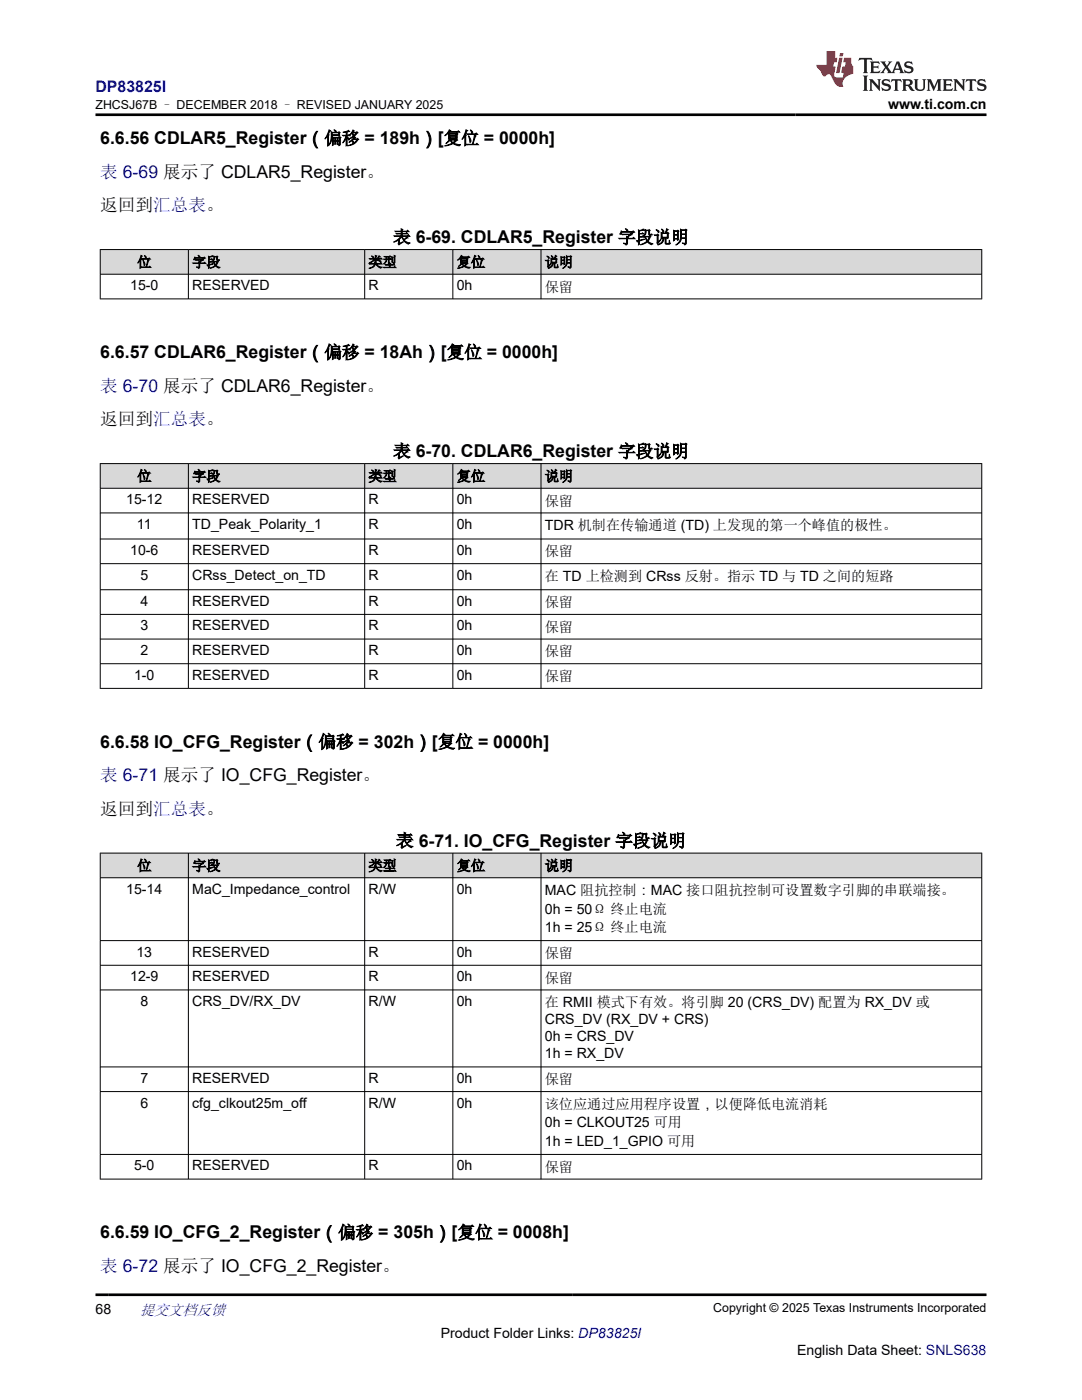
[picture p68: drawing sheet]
<svg xmlns="http://www.w3.org/2000/svg" width="216mm" height="279mm" viewBox="0 0 216 279" stroke-linecap="round" stroke-linejoin="round" font-family="sans-serif">
<defs><g id="words">
<g font-size="3.5">
<text x="20" y="28.8">6.6.56 CDLAR5_Register（偏移 = 189h）[复位 = 0000h]</text>
<text x="20" y="42.2">返回到汇总表。</text>
<text x="78.4" y="48.5">表 6-69. CDLAR5_Register 字段说明</text>
<text x="20" y="71.5">6.6.57 CDLAR6_Register（偏移 = 18Ah）[复位 = 0000h]</text>
<text x="20" y="84.9">返回到汇总表。</text>
<text x="78.4" y="91.3">表 6-70. CDLAR6_Register 字段说明</text>
<text x="20" y="149.2">6.6.58 IO_CFG_Register（偏移 = 302h）[复位 = 0000h]</text>
<text x="20" y="162.6">返回到汇总表。</text>
<text x="79" y="169">表 6-71. IO_CFG_Register 字段说明</text>
<text x="20" y="247.2">6.6.59 IO_CFG_2_Register（偏移 = 305h）[复位 = 0008h]</text>
</g>
<g font-size="3.5" fill="#00f">
<text x="20" y="35.5">表 6-69 展示了 CDLAR5_Register。</text>
<text x="20" y="78.2">表 6-70 展示了 CDLAR6_Register。</text>
<text x="20" y="155.9">表 6-71 展示了 IO_CFG_Register。</text>
<text x="20" y="253.9">表 6-72 展示了 IO_CFG_2_Register。</text>
</g>
<text font-size="3.2" fill="#00f" x="19.1" y="18.3">DP83825I</text>
<text font-size="3" fill="#00f" x="27.9" y="262.4">提交文档反馈</text>
<g font-size="2.8">
<text x="177.2" y="21.7">www.ti.com.cn</text>
<text x="27.4" y="53.3">位</text>
<text x="38.4" y="53.3">字段</text>
<text x="73.5" y="53.3">类型</text>
<text x="91.1" y="53.3">复位</text>
<text x="108.7" y="53.3">说明</text>
<text x="26" y="57.9">15-0</text>
<text x="38.4" y="57.9">RESERVED</text>
<text x="73.5" y="57.9">R</text>
<text x="91.1" y="57.9">0h</text>
<text x="108.7" y="58.2">保留</text>
<text x="27.4" y="96">位</text>
<text x="38.4" y="96">字段</text>
<text x="73.5" y="96">类型</text>
<text x="91.1" y="96">复位</text>
<text x="108.7" y="96">说明</text>
<text x="25.2" y="100.6">15-12</text>
<text x="38.4" y="100.6">RESERVED</text>
<text x="73.5" y="100.6">R</text>
<text x="91.1" y="100.6">0h</text>
<text x="108.7" y="100.9">保留</text>
<text x="27.3" y="105.6">11</text>
<text x="38.4" y="105.6">TD_Peak_Polarity_1</text>
<text x="73.5" y="105.6">R</text>
<text x="91.1" y="105.6">0h</text>
<text x="108.7" y="105.8">TDR 机制在传输通道 (TD) 上发现的第一个峰值的极性。</text>
<text x="26" y="110.8">10-6</text>
<text x="38.4" y="110.8">RESERVED</text>
<text x="73.5" y="110.8">R</text>
<text x="91.1" y="110.8">0h</text>
<text x="108.7" y="111">保留</text>
<text x="28" y="115.7">5</text>
<text x="38.4" y="115.7">CRss_Detect_on_TD</text>
<text x="73.5" y="115.7">R</text>
<text x="91.1" y="115.7">0h</text>
<text x="108.7" y="116">在 TD 上检测到 CRss 反射。指示 TD 与 TD 之间的短路</text>
<text x="28" y="120.9">4</text>
<text x="28" y="125.8">3</text>
<text x="38.4" y="120.9">RESERVED</text>
<text x="38.4" y="125.8">RESERVED</text>
<text x="73.5" y="120.9">R</text>
<text x="73.5" y="125.8">R</text>
<text x="91.1" y="120.9">0h</text>
<text x="91.1" y="125.8">0h</text>
<text x="108.7" y="121.2">保留</text>
<text x="28" y="130.7">2</text>
<text x="38.4" y="130.7">RESERVED</text>
<text x="73.5" y="130.7">R</text>
<text x="91.1" y="130.7">0h</text>
<text x="108.7" y="126.1">保留</text>
<text x="108.7" y="131">保留</text>
<text x="26.8" y="135.7">1-0</text>
<text x="38.4" y="135.7">RESERVED</text>
<text x="73.5" y="135.7">R</text>
<text x="91.1" y="135.7">0h</text>
<text x="108.7" y="135.9">保留</text>
<text x="27.4" y="173.7">位</text>
<text x="38.4" y="173.7">字段</text>
<text x="73.5" y="173.7">类型</text>
<text x="91.1" y="173.7">复位</text>
<text x="108.7" y="173.7">说明</text>
<text x="25.2" y="178.4">15-14</text>
<text x="38.4" y="178.4">MaC_Impedance_control</text>
<text x="73.5" y="178.4">R/W</text>
<text x="91.1" y="178.4">0h</text>
<text x="108.7" y="178.7">MAC 阻抗控制：MAC 接口阻抗控制可设置数字引脚的串联端接。</text>
<text x="108.7" y="182.3">0h = 50Ω 终止电流</text>
<text x="108.7" y="186">1h = 25Ω 终止电流</text>
<text x="27.2" y="190.9">13</text>
<text x="38.4" y="190.9">RESERVED</text>
<text x="73.5" y="190.9">R</text>
<text x="91.1" y="190.9">0h</text>
<text x="108.7" y="191.2">保留</text>
<text x="26" y="195.8">12-9</text>
<text x="38.4" y="195.8">RESERVED</text>
<text x="73.5" y="195.8">R</text>
<text x="91.1" y="195.8">0h</text>
<text x="108.7" y="196.1">保留</text>
<text x="28" y="200.8">8</text>
<text x="38.4" y="200.8">CRS_DV/RX_DV</text>
<text x="73.5" y="200.8">R/W</text>
<text x="91.1" y="200.8">0h</text>
<text x="108.7" y="201">在 RMII 模式下有效。将引脚 20 (CRS_DV) 配置为 RX_DV 或</text>
<text x="108.7" y="204.4">CRS_DV (RX_DV + CRS)</text>
<text x="108.7" y="207.8">0h = CRS_DV</text>
<text x="108.7" y="211.2">1h = RX_DV</text>
<text x="28" y="216.1">7</text>
<text x="28" y="221">6</text>
<text x="38.4" y="216.1">RESERVED</text>
<text x="38.4" y="221">cfg_clkout25m_off</text>
<text x="73.5" y="216.1">R</text>
<text x="73.5" y="221">R/W</text>
<text x="91.1" y="216.1">0h</text>
<text x="91.1" y="221">0h</text>
<text x="108.7" y="216.4">保留</text>
<text x="108.7" y="221.3">该位应通过应用程序设置，以便降低电流消耗</text>
<text x="108.7" y="225">0h = CLKOUT25 可用</text>
<text x="26.8" y="233.6">5-0</text>
<text x="38.4" y="233.6">RESERVED</text>
<text x="73.5" y="233.6">R</text>
<text x="91.1" y="233.6">0h</text>
<text x="108.7" y="228.7">1h = LED_1_GPIO 可用</text>
<text x="108.7" y="233.9">保留</text>
<text x="19.1" y="262.1">68</text>
<text x="87.9" y="266.9">Product Folder Links: DP83825I</text>
<text x="159" y="270.3">English Data Sheet: SNLS638</text>
</g>
<g font-size="2.5">
<text x="19" y="21.8">ZHCSJ67B – DECEMBER 2018 – REVISED JANUARY 2025</text>
<text x="142.3" y="261.8">Copyright © 2025 Texas Instruments Incorporated</text>
</g>
</g></defs>
<g fill="#d8d8d8">
<path d="M20 49.8h175.9v4.9h-175.9z" fill-rule="evenodd"/>
<path d="M20.1 49.9h17.4v4.8h-17.4z" fill-rule="evenodd"/>
<path d="M37.7 49.9h35v4.8h-35z" fill-rule="evenodd"/>
<path d="M72.8 49.9h17.5v4.8h-17.5z" fill-rule="evenodd"/>
<path d="M90.4 49.9h17.5v4.8h-17.5z" fill-rule="evenodd"/>
<path d="M108 49.9h87.8v4.8h-87.8z" fill-rule="evenodd"/>
</g>
<path d="M19.9 49.8h176.1M19.9 54.7h176.1M19.9 59.6h176.1M20 49.7v10M37.6 49.7v10M72.8 49.7v10M90.4 49.7v10M108 49.7v10M195.9 49.7v10" fill="none" stroke="#000" stroke-width=".2"/>
<g fill="#d8d8d8">
<path d="M20 92.5h175.9v4.9h-175.9z" fill-rule="evenodd"/>
<path d="M20.1 92.6h17.4v4.8h-17.4z" fill-rule="evenodd"/>
<path d="M37.7 92.6h35v4.8h-35z" fill-rule="evenodd"/>
<path d="M72.8 92.6h17.5v4.8h-17.5z" fill-rule="evenodd"/>
<path d="M90.4 92.6h17.5v4.8h-17.5z" fill-rule="evenodd"/>
<path d="M108 92.6h87.8v4.8h-87.8z" fill-rule="evenodd"/>
</g>
<g fill="none" stroke="#000" stroke-width=".2">
<path d="M19.9 92.5h176.1M19.9 97.4h176.1M20 92.5v44.9M37.6 92.5v44.9M72.8 92.5v44.9M90.4 92.5v44.9M108 92.5v44.9M195.9 92.5v44.9M19.9 102.4h176.1M19.9 107.6h176.1M19.9 112.5h176.1M19.9 117.7h176.1"/>
<path d="M19.9 122.6h176.1M19.9 127.5h176.1M19.9 132.5h176.1M19.9 137.4h176.1"/>
</g>
<g fill="#d8d8d8">
<path d="M20 170.3h175.9v4.9h-175.9z" fill-rule="evenodd"/>
<path d="M20.1 170.3h17.4v4.8h-17.4z" fill-rule="evenodd"/>
<path d="M37.7 170.3h35v4.8h-35z" fill-rule="evenodd"/>
<path d="M72.8 170.3h17.5v4.8h-17.5z" fill-rule="evenodd"/>
<path d="M90.4 170.3h17.5v4.8h-17.5z" fill-rule="evenodd"/>
<path d="M108 170.3h87.8v4.8h-87.8z" fill-rule="evenodd"/>
</g>
<g fill="none" stroke="#000" stroke-width=".2">
<path d="M19.9 170.3h176.1M19.9 175.2h176.1M20 170.2v65.2M37.6 170.2v65.2M72.8 170.2v65.2M90.4 170.2v65.2M108 170.2v65.2M195.9 170.2v65.2M19.9 187.7h176.1M19.9 192.6h176.1M19.9 197.6h176.1M19.9 212.9h176.1"/>
<path d="M19.9 217.8h176.1M19.9 230.4h176.1M19.9 235.3h176.1"/>
</g>
<path d="M171.5 11.6l-.2 .5 .5-.2h.6v.1v2.2l-.2 .4h1l-.2-.4v-2.2v-.1h.5l.6 .2-.2-.5zM173.6 12.3l.2 .4v1.5l-.2 .4h1.9l.1-.6a1.08 1.08 0 0 1-1.3 .2v-.7h.6l.4 .2v-.7l-.4 .2h-.6v-.5l.2-.2a1 1 0 0 1 1 .3l-.1-.5zM175.7 12.3l.9 1.1-1 1.2h.9l-.2-.2 .5-.8 .4 .8-.2 .2h1.6l-.2-.2 .2-.5h.9l.1 .5-.1 .2h.9l-.2-.3-.8-2h-.5l-.9 2.2-.9-1.1 .9-1.1h-.8l.2 .2-.4 .6-.4-.6 .2-.2zM179 12.7l.4 1h-.7zM180.7 12.4a.65 .65 0 0 0-.2 .7 .65 .65 0 0 0 .6 .5l.6 .1 .1 .3a.79 .79 0 0 1-.7 .4 .79 .79 0 0 1-.7-.5l.1 .7 .2-.1a.93 .93 0 0 0 1.1 .1 .93 .93 0 0 0 .4-1 1.46 1.46 0 0 0-1.2-.6l-.1-.3a1.09 1.09 0 0 1 1.2 .2l-.2-.6-.1 .1-.5-.2zM172.2 15.1l.2 .4v2.2l-.2 .4h1l-.2-.4v-2.2l.2-.4zM173.4 15.8l.2 .4v1.5l-.2 .4h.8l-.3-.4 .1-1.3 1.6 1.8v-2l.2-.4h-.7l.1 .2 .1 1.1-1.2-1.3zM176.2 15.9a.65 .65 0 0 0-.2 .8 .65 .65 0 0 0 .6 .4l.6 .2 .1 .2a.79 .79 0 0 1-.7 .4 .79 .79 0 0 1-.7-.5l.1 .7 .2-.1a.93 .93 0 0 0 1.1 .1 .93 .93 0 0 0 .4-.9 1.46 1.46 0 0 0-1.2-.6l-.1-.4a1.09 1.09 0 0 1 1.2 .2l-.1-.6-.2 .1-.5-.1zM177.9 15.8l-.1 .6a.63 .63 0 0 1 .8-.3v1.6l-.3 .4h1l-.2-.4v-1.6a.66 .66 0 0 1 .8 .3l-.1-.6zM180 15.8l.2 .4v1.5l-.2 .4h1l-.2-.2-.1-.7h.5l.1 .2a.79 .79 0 0 0 1.2 .6l-1-.9a.61 .61 0 0 0 .6-.6 .61 .61 0 0 0-.5-.7zM180.8 16.1h.1a.47 .47 0 0 1 .5 .1 .47 .47 0 0 1 .1 .5l-.1 .1-.7 .1zM182.3 15.8l.2 .2a2.27 2.27 0 0 0 .4 2 1.04 1.04 0 0 0 1.7-.7v-1.3l.2-.2h-.8l.2 .4v1.1a.6 .6 0 0 1-.6 .6 .6 .6 0 0 1-.6-.6v-1.1l.3-.4zM184.9 15.8l.2 .4v1.5l-.2 .4h.8l-.3-.4v-1.4l.9 1.9 .9-1.9v1.4l-.3 .4h1l-.2-.4v-1.5l.2-.4h-.8l-.7 1.5-.6-1.5zM188.1 15.8l.2 .4v1.5l-.2 .4h1.9l.1-.6a1.09 1.09 0 0 1-1.3 .2v-.7h.6l.4 .2v-.6l-.4 .2h-.6v-.6l.2-.1a1.01 1.01 0 0 1 1 .3l-.1-.6zM190.2 15.8l.3 .4v1.5l-.3 .4h.8l-.2-.4v-1.3l1.6 1.8v-2l.2-.4h-.7l.2 .2v1.1l-1.2-1.3zM192.8 15.8l-.1 .6a.63 .63 0 0 1 .8-.3v1.6l-.3 .4h1l-.2-.4v-1.6a.66 .66 0 0 1 .8 .3l-.1-.6zM195.2 15.9a.65 .65 0 0 0-.2 .8 .65 .65 0 0 0 .6 .4l.6 .2 .2 .2a.79 .79 0 0 1-.7 .4 .79 .79 0 0 1-.7-.5l.1 .7 .2-.1a.93 .93 0 0 0 1 .1 .93 .93 0 0 0 .5-.9 1.46 1.46 0 0 0-1.3-.6v-.4a1.09 1.09 0 0 1 1.2 .2l-.2-.6-.2 .1-.5-.1z" fill="#231f20"/>
<path d="M164.9 10.2v2.8h-2l.1 .3 .8 1a.95 .95 0 0 0 1 .9 .59 .59 0 0 1 .5-.4 .59 .59 0 0 1 .5 .4l.4 .7a1.59 1.59 0 0 0 2.1 1.4 1.61 1.61 0 0 1 1-2.3l1-.3-.1-1.5a1.59 1.59 0 0 1-.3-1.7h-1.5l-.2 .9h.6l-.2 .9h-.5l-.2 1v.2l.4 .1-.1 .9h-.7a.73 .73 0 0 1-1-.7l.3-1.5h-.5l.1-.9h.5l.2-.9h-.5v-1.3zM167.4 11.5l-.6 3.1h.7l.6-3.1zM167.6 10.6l-.1 .6h.7l.1-.6z" fill="#ed1c24"/>
<path d="M19.1 22.9h177.8M19.1 258.4h177.8" fill="none" stroke="#000" stroke-width=".53"/>
<use href="#words"/>
</svg>
